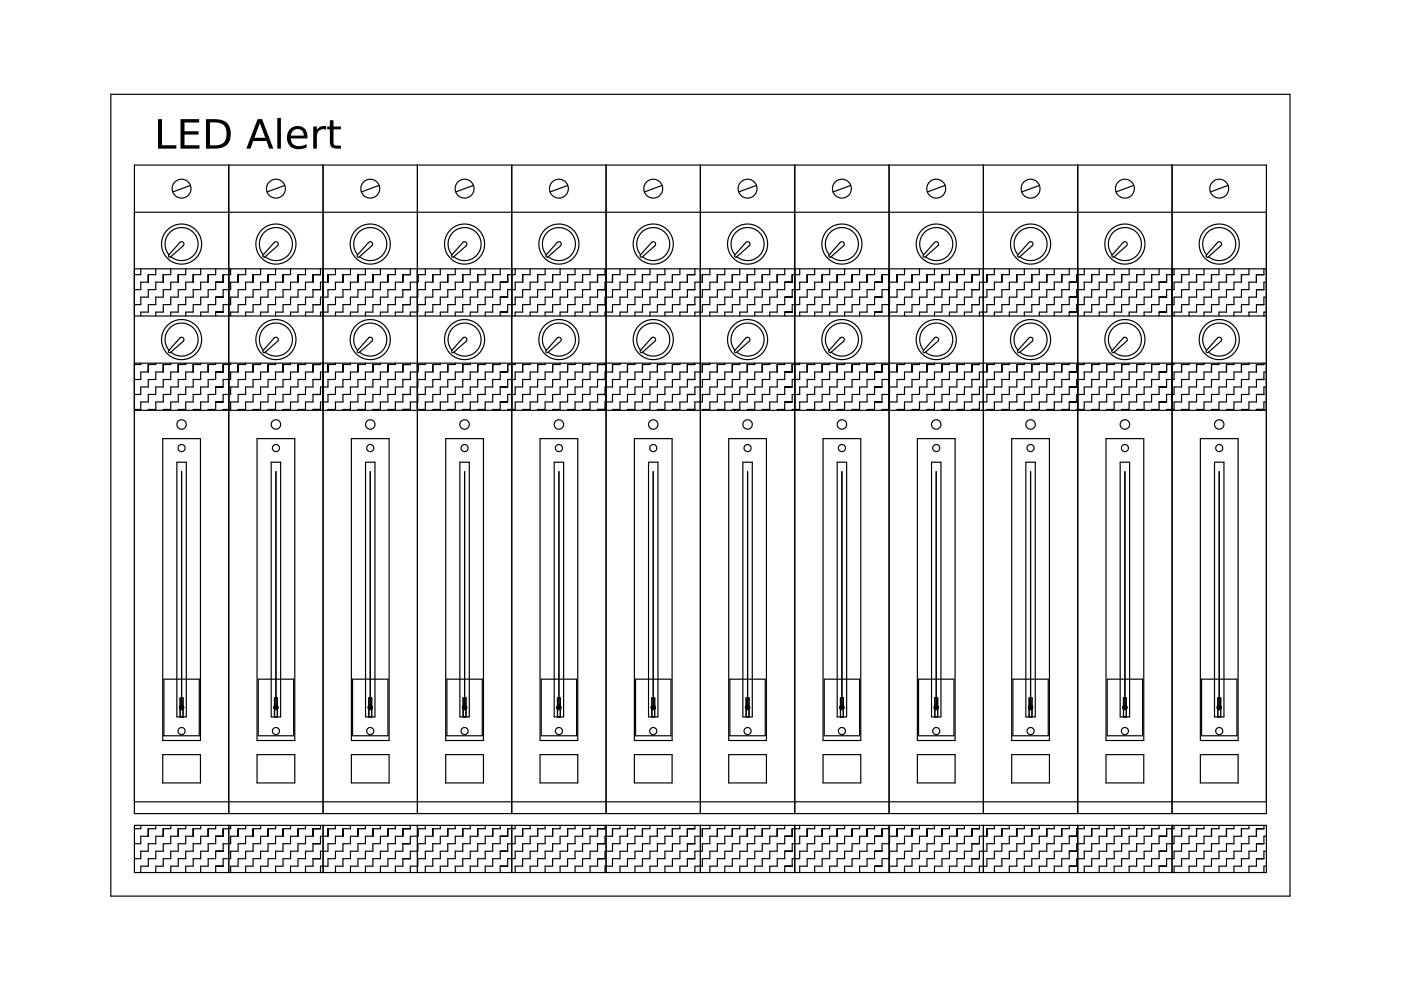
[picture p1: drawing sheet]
<svg xmlns="http://www.w3.org/2000/svg" width="297mm" height="210mm" viewBox="0 0 297 210" stroke-linecap="round" stroke-linejoin="round" font-family="sans-serif">
<g fill="none" stroke="#000" stroke-width=".25">
<path d="M23.5 20h250v170h-250zM28.5 35h240v137.5h-240zM40.4 39.3l-3.8 1.4M48.5 35v137.5M60.4 39.3l-3.8 1.4M68.5 35v137.5M80.4 39.3l-3.8 1.4M88.5 35v137.5M100.4 39.3l-3.8 1.4M108.5 35v137.5M120.4 39.3l-3.8 1.4M128.5 35v137.5"/>
<path d="M140.4 39.3l-3.8 1.4M148.5 35v137.5M160.4 39.3l-3.8 1.4M168.5 35v137.5M180.4 39.3l-3.8 1.4M188.5 35v137.5M200.4 39.3l-3.8 1.4M208.5 35v137.5M220.4 39.3l-3.8 1.4M228.5 35v137.5M240.4 39.3l-3.8 1.4M248.5 35v137.5"/>
<path d="M260.4 39.3l-3.8 1.4M28.5 57h240M28.5 45h240M29.8 57v1.2h-1.3M33 57v1.2h-1.6v1.6h-1.6v1.6h-1.3M35.8 54l-.6-1.1-.2-1.4 .3-1.3 .8-1 1.2-.7 1.3-.2 1.3 .2 1.1 .8 .7 1.1 .3 1.3-.2 1.3-.7 1.1-1.1 .8-1.3 .3-1.3-.1-1.2-.7M36.2 57v1.2h-1.6v1.6h-1.6v1.6h-1.6v1.6h-1.6v1.6h-1.3M38.1 51.4l.4-.1 .3 .1 .2 .3-.1 .3-2.7 2.4a.28 .28 0 0 1-.4 .1 .28 .28 0 0 1 0-.4zM39.4 57v1.2h-1.6v1.6h-1.6v1.6h-1.6v1.6h-1.6v1.6h-1.6v1.6h-1.6v.8M42.5 57v1.2h-1.5v1.6h-1.6v1.6h-1.6v1.6h-1.6v1.6h-1.6v1.6h-1.6v.8M45.7 57v1.2h-1.6v1.6h-1.6v1.6h-1.5v1.6h-1.6v1.6h-1.6v1.6h-1.6v.8M48.9 57v1.2h-1.6v1.6h-1.6v1.6h-1.6v1.6h-1.6v1.6h-1.5v1.6h-1.6v.8"/>
<path d="M52.1 57v1.2h-1.6v1.6h-1.6v1.6h-1.6v1.6h-1.6v1.6h-1.6v1.6h-1.6v.8M55.2 57v1.2h-1.5v1.6h-1.6v1.6h-1.6v1.6h-1.6v1.6h-1.6v1.6h-1.6v.8M55.8 54l-.6-1.2-.2-1.3 .4-1.3 .8-1.1 1.1-.7 1.4-.1 1.3 .3 1.1 .8 .7 1.1 .2 1.3-.2 1.2-.8 1.2-1 .7-1.3 .3-1.3-.1-1.2-.7a.28 .28 0 0 1-.4 .1 .28 .28 0 0 1 0-.4l2.4-2.7 .3-.1 .4 .1 .1 .4-.1 .3-2.7 2.4M58.4 57v1.2h-1.6v1.6h-1.6v1.6h-1.5v1.6h-1.6v1.6h-1.6v1.6h-1.6v.8M61.6 57v1.2h-1.6v1.6h-1.6v1.6h-1.6v1.6h-1.6v1.6h-1.5v1.6h-1.6v.8M64.8 57v1.2h-1.6v1.6h-1.6v1.6h-1.6v1.6h-1.6v1.6h-1.6v1.6h-1.6v.8M67.9 57v1.2h-1.5v1.6h-1.6v1.6h-1.6v1.6h-1.6v1.6h-1.6v1.6h-1.6v.8M71.1 57v1.2h-1.6v1.6h-1.6v1.6h-1.5v1.6h-1.6v1.6h-1.6v1.6h-1.6v.8M74.3 57v1.2h-1.6v1.6h-1.6v1.6h-1.6v1.6h-1.6v1.6h-1.5v1.6h-1.6v.8M75.8 54l-.6-1.2-.2-1.3 .4-1.3 .8-1.1 1.1-.7 1.4-.1 1.3 .3 1.1 .8 .7 1.1 .2 1.3-.2 1.2-.8 1.2-1 .7-1.3 .3-1.3-.1-1.2-.7a.28 .28 0 0 1-.4 .1 .28 .28 0 0 1 0-.4l2.4-2.7 .3-.1 .4 .1 .1 .4-.1 .3-2.7 2.4M77.5 57v1.2h-1.6v1.6h-1.6v1.6h-1.6v1.6h-1.6v1.6h-1.6v1.6h-1.6v.8M80.6 57v1.2h-1.5v1.6h-1.6v1.6h-1.6v1.6h-1.6v1.6h-1.6v1.6h-1.6v.8"/>
<path d="M83.8 57v1.2h-1.6v1.6h-1.6v1.6h-1.5v1.6h-1.6v1.6h-1.6v1.6h-1.6v.8M87 57v1.2h-1.6v1.6h-1.6v1.6h-1.6v1.6h-1.6v1.6h-1.5v1.6h-1.6v.8M90.2 57v1.2h-1.6v1.6h-1.6v1.6h-1.6v1.6h-1.6v1.6h-1.6v1.6h-1.6v.8M93.3 57v1.2h-1.5v1.6h-1.6v1.6h-1.6v1.6h-1.6v1.6h-1.6v1.6h-1.6v.8M95.8 54l-.6-1.1-.2-1.4 .3-1.3 .8-1 1.2-.7 1.3-.2 1.3 .2 1.1 .8 .7 1.1 .3 1.3-.2 1.3-.7 1.1-1.1 .8-1.3 .3-1.3-.1-1.2-.7M96.5 57v1.2h-1.6v1.6h-1.6v1.6h-1.5v1.6h-1.6v1.6h-1.6v1.6h-1.6v.8M98.1 51.4l.4-.1 .3 .1 .2 .3-.1 .3-2.7 2.4a.28 .28 0 0 1-.4 .1 .28 .28 0 0 1 0-.4zM99.7 57v1.2h-1.6v1.6h-1.6v1.6h-1.6v1.6h-1.6v1.6h-1.5v1.6h-1.6v.8M102.9 57v1.2h-1.6v1.6h-1.6v1.6h-1.6v1.6h-1.6v1.6h-1.6v1.6h-1.6v.8M106 57v1.2h-1.5v1.6h-1.6v1.6h-1.6v1.6h-1.6v1.6h-1.6v1.6h-1.6v.8M109.2 57v1.2h-1.6v1.6h-1.6v1.6h-1.5v1.6h-1.6v1.6h-1.6v1.6h-1.6v.8M112.4 57v1.2h-1.6v1.6h-1.6v1.6h-1.6v1.6h-1.6v1.6h-1.5v1.6h-1.6v.8"/>
<path d="M115.6 57v1.2h-1.6v1.6h-1.6v1.6h-1.6v1.6h-1.6v1.6h-1.6v1.6h-1.6v.8M115.8 54l-.6-1.2-.2-1.3 .4-1.3 .8-1.1 1.1-.7 1.4-.1 1.3 .3 1.1 .8 .7 1.1 .2 1.3-.2 1.2-.8 1.2-1 .7-1.3 .3-1.3-.1-1.2-.7a.28 .28 0 0 1-.4 .1 .28 .28 0 0 1 0-.4l2.4-2.7 .3-.1 .4 .1 .1 .3-.1 .4-2.7 2.4M118.7 57v1.2h-1.5v1.6h-1.6v1.6h-1.6v1.6h-1.6v1.6h-1.6v1.6h-1.6v.8M121.9 57v1.2h-1.6v1.6h-1.6v1.6h-1.5v1.6h-1.6v1.6h-1.6v1.6h-1.6v.8M125.1 57v1.2h-1.6v1.6h-1.6v1.6h-1.6v1.6h-1.6v1.6h-1.5v1.6h-1.6v.8M128.3 57v1.2h-1.6v1.6h-1.6v1.6h-1.6v1.6h-1.6v1.6h-1.6v1.6h-1.6v.8M131.4 57v1.2h-1.5v1.6h-1.6v1.6h-1.6v1.6h-1.6v1.6h-1.6v1.6h-1.6v.8M134.6 57v1.2h-1.6v1.6h-1.6v1.6h-1.5v1.6h-1.6v1.6h-1.6v1.6h-1.6v.8M135.8 54l-.6-1.2-.2-1.3 .4-1.3 .8-1.1 1.1-.7 1.4-.1 1.3 .3 1.1 .8 .7 1.1 .2 1.3-.2 1.2-.8 1.2-1 .7-1.3 .3-1.3-.1-1.2-.7a.28 .28 0 0 1-.4 .1 .28 .28 0 0 1 0-.4l2.4-2.7 .3-.1 .4 .1 .1 .3-.1 .4-2.7 2.4M137.8 57v1.2h-1.6v1.6h-1.6v1.6h-1.6v1.6h-1.6v1.6h-1.5v1.6h-1.6v.8M141 57v1.2h-1.6v1.6h-1.6v1.6h-1.6v1.6h-1.6v1.6h-1.6v1.6h-1.6v.8M144.1 57v1.2h-1.5v1.6h-1.6v1.6h-1.6v1.6h-1.6v1.6h-1.6v1.6h-1.6v.8"/>
<path d="M147.3 57v1.2h-1.6v1.6h-1.6v1.6h-1.5v1.6h-1.6v1.6h-1.6v1.6h-1.6v.8M150.5 57v1.2h-1.6v1.6h-1.6v1.6h-1.6v1.6h-1.6v1.6h-1.5v1.6h-1.6v.8M153.7 57v1.2h-1.6v1.6h-1.6v1.6h-1.6v1.6h-1.6v1.6h-1.6v1.6h-1.6v.8M155.8 54l-.6-1.1-.2-1.4 .3-1.2 .8-1.1 1.2-.7 1.3-.2 1.3 .2 1.1 .8 .7 1.1 .3 1.3-.2 1.3-.7 1.1-1.1 .8-1.3 .3-1.3-.1-1.2-.7M156.8 57v1.2h-1.5v1.6h-1.6v1.6h-1.6v1.6h-1.6v1.6h-1.6v1.6h-1.6v.8M158.1 51.4l.4-.1 .3 .1 .2 .3-.1 .3-2.7 2.4a.28 .28 0 0 1-.4 .1 .28 .28 0 0 1 0-.4zM160 57v1.2h-1.6v1.6h-1.6v1.6h-1.5v1.6h-1.6v1.6h-1.6v1.6h-1.6v.8M163.2 57v1.2h-1.6v1.6h-1.6v1.6h-1.6v1.6h-1.6v1.6h-1.5v1.6h-1.6v.8M166.4 57v1.2h-1.6v1.6h-1.6v1.6h-1.6v1.6h-1.6v1.6h-1.6v1.6h-1.6v.8M169.5 57v1.2h-1.5v1.6h-1.6v1.6h-1.6v1.6h-1.6v1.6h-1.6v1.6h-1.6v.8M172.7 57v1.2h-1.6v1.6h-1.6v1.6h-1.5v1.6h-1.6v1.6h-1.6v1.6h-1.6v.8M175.8 54l-.6-1.2-.2-1.3 .4-1.3 .8-1.1 1.1-.7 1.4-.1 1.3 .3 1.1 .8 .7 1.1 .2 1.3-.3 1.3-.7 1.1-1 .7-1.3 .3-1.3-.1-1.2-.7a.28 .28 0 0 1-.4 .1 .28 .28 0 0 1 0-.4l2.4-2.7 .3-.1 .4 .1 .1 .4-.1 .3-2.7 2.4"/>
<path d="M175.9 57v1.2h-1.6v1.6h-1.6v1.6h-1.6v1.6h-1.6v1.6h-1.5v1.6h-1.6v.8M179.1 57v1.2h-1.6v1.6h-1.6v1.6h-1.6v1.6h-1.6v1.6h-1.6v1.6h-1.6v.8M182.2 57v1.2h-1.5v1.6h-1.6v1.6h-1.6v1.6h-1.6v1.6h-1.6v1.6h-1.6v.8M185.4 57v1.2h-1.6v1.6h-1.6v1.6h-1.5v1.6h-1.6v1.6h-1.6v1.6h-1.6v.8M188.6 57v1.2h-1.6v1.6h-1.6v1.6h-1.6v1.6h-1.6v1.6h-1.5v1.6h-1.6v.8M191.8 57v1.2h-1.6v1.6h-1.6v1.6h-1.6v1.6h-1.6v1.6h-1.6v1.6h-1.6v.8M194.9 57v1.2h-1.5v1.6h-1.6v1.6h-1.6v1.6h-1.6v1.6h-1.6v1.6h-1.6v.8M195.8 54l-.6-1.2-.2-1.3 .4-1.3 .8-1.1 1.1-.7 1.4-.1 1.3 .3 1.1 .8 .7 1.1 .2 1.3-.3 1.3-.7 1.1-1 .7-1.3 .3-1.3-.1-1.2-.7a.28 .28 0 0 1-.4 .1 .28 .28 0 0 1 0-.4l2.4-2.7 .3-.1 .4 .1 .1 .4-.1 .3-2.7 2.4M198.1 57v1.2h-1.6v1.6h-1.6v1.6h-1.5v1.6h-1.6v1.6h-1.6v1.6h-1.6v.8M201.3 57v1.2h-1.6v1.6h-1.6v1.6h-1.6v1.6h-1.6v1.6h-1.5v1.6h-1.6v.8M204.5 57v1.2h-1.6v1.6h-1.6v1.6h-1.6v1.6h-1.6v1.6h-1.6v1.6h-1.6v.8M207.6 57v1.2h-1.5v1.6h-1.6v1.6h-1.6v1.6h-1.6v1.6h-1.6v1.6h-1.6v.8"/>
<path d="M210.8 57v1.2h-1.6v1.6h-1.6v1.6h-1.5v1.6h-1.6v1.6h-1.6v1.6h-1.6v.8M214 57v1.2h-1.6v1.6h-1.6v1.6h-1.6v1.6h-1.6v1.6h-1.5v1.6h-1.6v.8M215.8 54l-.6-1.1-.2-1.4 .3-1.2 .8-1.1 1.2-.7 1.3-.2 1.3 .2 1.1 .8 .7 1.1 .3 1.3-.2 1.3-.7 1.1-1.1 .8-1.3 .3-1.3-.1-1.2-.7M217.2 57v1.2h-1.6v1.6h-1.6v1.6h-1.6v1.6h-1.6v1.6h-1.6v1.6h-1.6v.8M218.1 51.4l.4-.1 .3 .1 .2 .3-.1 .3-2.7 2.4a.28 .28 0 0 1-.4 .1 .28 .28 0 0 1 0-.4zM220.3 57v1.2h-1.5v1.6h-1.6v1.6h-1.6v1.6h-1.6v1.6h-1.6v1.6h-1.6v.8M223.5 57v1.2h-1.6v1.6h-1.6v1.6h-1.5v1.6h-1.6v1.6h-1.6v1.6h-1.6v.8M226.7 57v1.2h-1.6v1.6h-1.6v1.6h-1.6v1.6h-1.6v1.6h-1.5v1.6h-1.6v.8M229.9 57v1.2h-1.6v1.6h-1.6v1.6h-1.6v1.6h-1.6v1.6h-1.6v1.6h-1.6v.8M233 57v1.2h-1.5v1.6h-1.6v1.6h-1.6v1.6h-1.6v1.6h-1.6v1.6h-1.6v.8M235.8 54l-.6-1.2-.2-1.3 .4-1.3 .8-1.1 1.1-.7 1.4-.1 1.3 .3 1.1 .8 .7 1.1 .2 1.3-.3 1.3-.7 1.1-1 .7-1.3 .3-1.3-.1-1.2-.7a.28 .28 0 0 1-.4 .1 .28 .28 0 0 1 0-.4l2.4-2.7 .3-.1 .4 .1 .1 .4-.1 .3-2.7 2.4M236.2 57v1.2h-1.6v1.6h-1.6v1.6h-1.5v1.6h-1.6v1.6h-1.6v1.6h-1.6v.8"/>
<path d="M239.4 57v1.2h-1.6v1.6h-1.6v1.6h-1.6v1.6h-1.6v1.6h-1.5v1.6h-1.6v.8M242.6 57v1.2h-1.6v1.6h-1.6v1.6h-1.6v1.6h-1.6v1.6h-1.6v1.6h-1.6v.8M245.7 57v1.2h-1.5v1.6h-1.6v1.6h-1.6v1.6h-1.6v1.6h-1.6v1.6h-1.6v.8M248.9 57v1.2h-1.6v1.6h-1.6v1.6h-1.5v1.6h-1.6v1.6h-1.6v1.6h-1.6v.8M252.1 57v1.2h-1.6v1.6h-1.6v1.6h-1.6v1.6h-1.6v1.6h-1.5v1.6h-1.6v.8M255.3 57v1.2h-1.6v1.6h-1.6v1.6h-1.6v1.6h-1.6v1.6h-1.6v1.6h-1.6v.8M255.8 54l-.6-1.2-.2-1.3 .4-1.3 .8-1.1 1.1-.7 1.4-.1 1.3 .3 1.1 .8 .7 1.1 .2 1.3-.3 1.3-.7 1.1-1 .7-1.3 .3-1.3-.1-1.2-.7a.28 .28 0 0 1-.4 .1 .28 .28 0 0 1 0-.4l2.4-2.7 .3-.1 .4 .1 .1 .4-.1 .3-2.7 2.4M258.4 57v1.2h-1.5v1.6h-1.6v1.6h-1.6v1.6h-1.6v1.6h-1.6v1.6h-1.6v.8M261.6 57v1.2h-1.6v1.6h-1.6v1.6h-1.5v1.6h-1.6v1.6h-1.6v1.6h-1.6v.8M264.8 57v1.2h-1.6v1.6h-1.6v1.6h-1.6v1.6h-1.6v1.6h-1.5v1.6h-1.6v.8M268 57v1.2h-1.6v1.6h-1.6v1.6h-1.6v1.6h-1.6v1.6h-1.6v1.6h-1.6v.8M268.5 59.8h-.5v1.6h-1.6v1.6h-1.6v1.6h-1.6v1.6h-1.6v.8"/>
<path d="M28.5 67h240M28.5 77h240M29.8 77v.3h-1.3M33 77v.3h-1.6v1.6h-1.6v1.6h-1.3M35.8 74.3l-.6-1.2-.2-1.3 .3-1.3 .8-1.1 1.2-.7 1.2-.2 1.4 .3 1.1 .7 .7 1.1 .3 1.4-.2 1.2-.7 1.2-1.1 .8-1.3 .3-1.3-.2-1.2-.6M36.2 77v.3h-1.6v1.6h-1.6v1.6h-1.6v1.5h-1.6v1.6h-1.3M38.1 71.7l.4-.2 .3 .1 .2 .4-.1 .3-2.7 2.4a.28 .28 0 0 1-.4 0 .28 .28 0 0 1 0-.4zM39.4 77v.3h-1.6v1.6h-1.6v1.6h-1.6v1.5h-1.6v1.6h-1.6v1.6h-1.6v1.6h-1.3M42.5 77v.3h-1.5v1.6h-1.6v1.6h-1.6v1.5h-1.6v1.6h-1.6v1.6h-1.6v1.6h-1.6v.2M45.7 77v.3h-1.6v1.6h-1.6v1.6h-1.5v1.5h-1.6v1.6h-1.6v1.6h-1.6v1.6h-1.6v.2M48.9 77v.3h-1.6v1.6h-1.6v1.6h-1.6v1.5h-1.6v1.6h-1.5v1.6h-1.6v1.6h-1.6v.2M52.1 77v.3h-1.6v1.6h-1.6v1.6h-1.6v1.5h-1.6v1.6h-1.6v1.6h-1.6v1.6h-1.5v.2"/>
<path d="M55.2 77v.3h-1.5v1.6h-1.6v1.6h-1.6v1.5h-1.6v1.6h-1.6v1.6h-1.6v1.6h-1.6v.2M55.8 74.3l-.6-1.2-.2-1.3 .4-1.3 .8-1.1 1.1-.7 1.4-.2 1.3 .3 1.1 .8 .7 1.1 .2 1.3-.2 1.3-.8 1.1-1 .8-1.3 .3-1.3-.2-1.2-.6a.28 .28 0 0 1-.4 0 .28 .28 0 0 1 0-.4l2.4-2.7 .3-.1 .4 .2 .1 .3-.1 .3-2.7 2.4M58.4 77v.3h-1.6v1.6h-1.6v1.6h-1.5v1.5h-1.6v1.6h-1.6v1.6h-1.6v1.6h-1.6v.2M61.6 77v.3h-1.6v1.6h-1.6v1.6h-1.6v1.5h-1.6v1.6h-1.5v1.6h-1.6v1.6h-1.6v.2M64.8 77v.3h-1.6v1.6h-1.6v1.6h-1.6v1.5h-1.6v1.6h-1.6v1.6h-1.6v1.6h-1.5v.2M67.9 77v.3h-1.5v1.6h-1.6v1.6h-1.6v1.5h-1.6v1.6h-1.6v1.6h-1.6v1.6h-1.6v.2M71.1 77v.3h-1.6v1.6h-1.6v1.6h-1.5v1.5h-1.6v1.6h-1.6v1.6h-1.6v1.6h-1.6v.2M74.3 77v.3h-1.6v1.6h-1.6v1.6h-1.6v1.5h-1.6v1.6h-1.5v1.6h-1.6v1.6h-1.6v.2M75.8 74.3l-.6-1.2-.2-1.3 .4-1.3 .8-1.1 1.1-.7 1.4-.2 1.3 .3 1.1 .8 .7 1.1 .2 1.3-.2 1.3-.8 1.1-1 .8-1.3 .3-1.3-.2-1.2-.6a.28 .28 0 0 1-.4 0 .28 .28 0 0 1 0-.4l2.4-2.7 .3-.1 .4 .2 .1 .3-.1 .3-2.7 2.4M77.5 77v.3h-1.6v1.6h-1.6v1.6h-1.6v1.5h-1.6v1.6h-1.6v1.6h-1.6v1.6h-1.5v.2M80.6 77v.3h-1.5v1.6h-1.6v1.6h-1.6v1.5h-1.6v1.6h-1.6v1.6h-1.6v1.6h-1.6v.2M83.8 77v.3h-1.6v1.6h-1.6v1.6h-1.5v1.5h-1.6v1.6h-1.6v1.6h-1.6v1.6h-1.6v.2"/>
<path d="M87 77v.3h-1.6v1.6h-1.6v1.6h-1.6v1.5h-1.6v1.6h-1.5v1.6h-1.6v1.6h-1.6v.2M90.2 77v.3h-1.6v1.6h-1.6v1.6h-1.6v1.5h-1.6v1.6h-1.6v1.6h-1.6v1.6h-1.5v.2M93.3 77v.3h-1.5v1.6h-1.6v1.6h-1.6v1.5h-1.6v1.6h-1.6v1.6h-1.6v1.6h-1.6v.2M95.8 74.3l-.6-1.2-.2-1.3 .3-1.3 .8-1.1 1.2-.7 1.2-.2 1.4 .3 1.1 .7 .7 1.1 .3 1.3-.2 1.3-.7 1.2-1.1 .8-1.3 .3-1.3-.2-1.2-.6M96.5 77v.3h-1.6v1.6h-1.6v1.6h-1.5v1.5h-1.6v1.6h-1.6v1.6h-1.6v1.6h-1.6v.2M98.1 71.7l.4-.2 .3 .1 .2 .4-.1 .3-2.7 2.4a.28 .28 0 0 1-.4 0 .28 .28 0 0 1 0-.4zM99.7 77v.3h-1.6v1.6h-1.6v1.6h-1.6v1.5h-1.6v1.6h-1.5v1.6h-1.6v1.6h-1.6v.2M102.9 77v.3h-1.6v1.6h-1.6v1.6h-1.6v1.5h-1.6v1.6h-1.6v1.6h-1.6v1.6h-1.5v.2M106 77v.3h-1.5v1.6h-1.6v1.6h-1.6v1.5h-1.6v1.6h-1.6v1.6h-1.6v1.6h-1.6v.2M109.2 77v.3h-1.6v1.6h-1.6v1.6h-1.5v1.5h-1.6v1.6h-1.6v1.6h-1.6v1.6h-1.6v.2M112.4 77v.3h-1.6v1.6h-1.6v1.6h-1.6v1.5h-1.6v1.6h-1.5v1.6h-1.6v1.6h-1.6v.2M115.6 77v.3h-1.6v1.6h-1.6v1.6h-1.6v1.5h-1.6v1.6h-1.6v1.6h-1.6v1.6h-1.5v.2"/>
<path d="M115.8 74.3l-.6-1.2-.2-1.3 .4-1.3 .8-1.1 1.1-.7 1.4-.2 1.3 .3 1.1 .8 .7 1.1 .2 1.3-.2 1.3-.8 1.1-1 .8-1.3 .3-1.3-.2-1.2-.6a.28 .28 0 0 1-.4 0 .28 .28 0 0 1 0-.4l2.4-2.7 .3-.1 .4 .2 .1 .3-.1 .3-2.7 2.4M118.7 77v.3h-1.5v1.6h-1.6v1.6h-1.6v1.5h-1.6v1.6h-1.6v1.6h-1.6v1.6h-1.6v.2M121.9 77v.3h-1.6v1.6h-1.6v1.6h-1.5v1.5h-1.6v1.6h-1.6v1.6h-1.6v1.6h-1.6v.2M125.1 77v.3h-1.6v1.6h-1.6v1.6h-1.6v1.5h-1.6v1.6h-1.5v1.6h-1.6v1.6h-1.6v.2M128.3 77v.3h-1.6v1.6h-1.6v1.6h-1.6v1.5h-1.6v1.6h-1.6v1.6h-1.6v1.6h-1.5v.2M131.4 77v.3h-1.5v1.6h-1.6v1.6h-1.6v1.5h-1.6v1.6h-1.6v1.6h-1.6v1.6h-1.6v.2M134.6 77v.3h-1.6v1.6h-1.6v1.6h-1.5v1.5h-1.6v1.6h-1.6v1.6h-1.6v1.6h-1.6v.2M135.8 74.3l-.6-1.2-.2-1.3 .4-1.3 .8-1.1 1.1-.7 1.4-.2 1.3 .3 1.1 .8 .7 1.1 .2 1.3-.2 1.3-.8 1.1-1 .8-1.3 .3-1.3-.2-1.2-.6a.28 .28 0 0 1-.4 0 .28 .28 0 0 1 0-.4l2.4-2.7 .3-.1 .4 .2 .1 .3-.1 .3-2.7 2.4M137.8 77v.3h-1.6v1.6h-1.6v1.6h-1.6v1.5h-1.6v1.6h-1.5v1.6h-1.6v1.6h-1.6v.2M141 77v.3h-1.6v1.6h-1.6v1.6h-1.6v1.5h-1.6v1.6h-1.6v1.6h-1.6v1.6h-1.5v.2M144.1 77v.3h-1.5v1.6h-1.6v1.6h-1.6v1.5h-1.6v1.6h-1.6v1.6h-1.6v1.6h-1.6v.2M147.3 77v.3h-1.6v1.6h-1.6v1.6h-1.5v1.5h-1.6v1.6h-1.6v1.6h-1.6v1.6h-1.6v.2"/>
<path d="M150.5 77v.3h-1.6v1.6h-1.6v1.6h-1.6v1.5h-1.6v1.6h-1.5v1.6h-1.6v1.6h-1.6v.2M153.7 77v.3h-1.6v1.6h-1.6v1.6h-1.6v1.5h-1.6v1.6h-1.6v1.6h-1.6v1.6h-1.5v.2M155.8 74.3l-.6-1.2-.2-1.3 .3-1.3 .8-1.1 1.2-.7 1.2-.2 1.4 .3 1.1 .7 .7 1.1 .3 1.3-.2 1.3-.7 1.2-1.1 .8-1.3 .3-1.3-.2-1.2-.6M156.8 77v.3h-1.5v1.6h-1.6v1.6h-1.6v1.5h-1.6v1.6h-1.6v1.6h-1.6v1.6h-1.6v.2M158.1 71.7l.4-.2 .3 .1 .2 .3-.1 .4-2.7 2.4a.28 .28 0 0 1-.4 0 .28 .28 0 0 1 0-.4zM160 77v.3h-1.6v1.6h-1.6v1.6h-1.5v1.5h-1.6v1.6h-1.6v1.6h-1.6v1.6h-1.6v.2M163.2 77v.3h-1.6v1.6h-1.6v1.6h-1.6v1.5h-1.6v1.6h-1.5v1.6h-1.6v1.6h-1.6v.2M166.4 77v.3h-1.6v1.6h-1.6v1.6h-1.6v1.5h-1.6v1.6h-1.6v1.6h-1.6v1.6h-1.5v.2M169.5 77v.3h-1.5v1.6h-1.6v1.6h-1.6v1.5h-1.6v1.6h-1.6v1.6h-1.6v1.6h-1.6v.2M172.7 77v.3h-1.6v1.6h-1.6v1.6h-1.5v1.5h-1.6v1.6h-1.6v1.6h-1.6v1.6h-1.6v.2M175.8 74.3l-.6-1.2-.2-1.3 .4-1.3 .8-1.1 1.1-.7 1.4-.2 1.3 .3 1.1 .8 .7 1.1 .2 1.3-.3 1.3-.7 1.1-1 .8-1.3 .3-1.3-.2-1.2-.6a.28 .28 0 0 1-.4 0 .28 .28 0 0 1 0-.4l2.4-2.7 .3-.1 .4 .2 .1 .3-.1 .3-2.7 2.4M175.9 77v.3h-1.6v1.6h-1.6v1.6h-1.6v1.5h-1.6v1.6h-1.5v1.6h-1.6v1.6h-1.6v.2"/>
<path d="M179.1 77v.3h-1.6v1.6h-1.6v1.6h-1.6v1.5h-1.6v1.6h-1.6v1.6h-1.6v1.6h-1.5v.2M182.2 77v.3h-1.5v1.6h-1.6v1.6h-1.6v1.5h-1.6v1.6h-1.6v1.6h-1.6v1.6h-1.6v.2M185.4 77v.3h-1.6v1.6h-1.6v1.6h-1.5v1.5h-1.6v1.6h-1.6v1.6h-1.6v1.6h-1.6v.2M188.6 77v.3h-1.6v1.6h-1.6v1.6h-1.6v1.5h-1.6v1.6h-1.5v1.6h-1.6v1.6h-1.6v.2M191.8 77v.3h-1.6v1.6h-1.6v1.6h-1.6v1.5h-1.6v1.6h-1.6v1.6h-1.6v1.6h-1.5v.2M194.9 77v.3h-1.5v1.6h-1.6v1.6h-1.6v1.5h-1.6v1.6h-1.6v1.6h-1.6v1.6h-1.6v.2M195.8 74.3l-.6-1.2-.2-1.3 .4-1.3 .8-1.1 1.1-.7 1.4-.2 1.3 .3 1.1 .8 .7 1.1 .2 1.3-.3 1.3-.7 1.1-1 .8-1.3 .3-1.3-.2-1.2-.6a.28 .28 0 0 1-.4 0 .28 .28 0 0 1 0-.4l2.4-2.7 .3-.1 .4 .2 .1 .3-.1 .3-2.7 2.4M198.1 77v.3h-1.6v1.6h-1.6v1.6h-1.5v1.5h-1.6v1.6h-1.6v1.6h-1.6v1.6h-1.6v.2M201.3 77v.3h-1.6v1.6h-1.6v1.6h-1.6v1.5h-1.6v1.6h-1.5v1.6h-1.6v1.6h-1.6v.2M204.5 77v.3h-1.6v1.6h-1.6v1.6h-1.6v1.5h-1.6v1.6h-1.6v1.6h-1.6v1.6h-1.5v.2M207.6 77v.3h-1.5v1.6h-1.6v1.6h-1.6v1.5h-1.6v1.6h-1.6v1.6h-1.6v1.6h-1.6v.2M210.8 77v.3h-1.6v1.6h-1.6v1.6h-1.5v1.5h-1.6v1.6h-1.6v1.6h-1.6v1.6h-1.6v.2"/>
<path d="M214 77v.3h-1.6v1.6h-1.6v1.6h-1.6v1.5h-1.6v1.6h-1.5v1.6h-1.6v1.6h-1.6v.2M215.8 74.3l-.6-1.2-.2-1.3 .3-1.3 .8-1.1 1.2-.7 1.2-.2 1.4 .3 1.1 .7 .7 1.1 .3 1.3-.2 1.3-.7 1.2-1.1 .8-1.3 .3-1.3-.2-1.2-.6M217.2 77v.3h-1.6v1.6h-1.6v1.6h-1.6v1.5h-1.6v1.6h-1.6v1.6h-1.6v1.6h-1.5v.2M218.1 71.7l.4-.2 .3 .1 .2 .3-.1 .4-2.7 2.4a.28 .28 0 0 1-.4 0 .28 .28 0 0 1 0-.4zM220.3 77v.3h-1.5v1.6h-1.6v1.6h-1.6v1.5h-1.6v1.6h-1.6v1.6h-1.6v1.6h-1.6v.2M223.5 77v.3h-1.6v1.6h-1.6v1.6h-1.5v1.5h-1.6v1.6h-1.6v1.6h-1.6v1.6h-1.6v.2M226.7 77v.3h-1.6v1.6h-1.6v1.6h-1.6v1.5h-1.6v1.6h-1.5v1.6h-1.6v1.6h-1.6v.2M229.9 77v.3h-1.6v1.6h-1.6v1.6h-1.6v1.5h-1.6v1.6h-1.6v1.6h-1.6v1.6h-1.5v.2M233 77v.3h-1.5v1.6h-1.6v1.6h-1.6v1.5h-1.6v1.6h-1.6v1.6h-1.6v1.6h-1.6v.2M235.8 74.3l-.6-1.2-.2-1.3 .4-1.3 .8-1.1 1.1-.7 1.4-.2 1.3 .3 1.1 .8 .7 1.1 .2 1.3-.3 1.3-.7 1.1-1 .8-1.3 .3-1.3-.2-1.2-.6a.28 .28 0 0 1-.4 0 .28 .28 0 0 1 0-.4l2.4-2.7 .3-.1 .4 .2 .1 .3-.1 .3-2.7 2.4M236.2 77v.3h-1.6v1.6h-1.6v1.6h-1.5v1.5h-1.6v1.6h-1.6v1.6h-1.6v1.6h-1.6v.2M239.4 77v.3h-1.6v1.6h-1.6v1.6h-1.6v1.5h-1.6v1.6h-1.5v1.6h-1.6v1.6h-1.6v.2"/>
<path d="M242.6 77v.3h-1.6v1.6h-1.6v1.6h-1.6v1.5h-1.6v1.6h-1.6v1.6h-1.6v1.6h-1.5v.2M245.7 77v.3h-1.5v1.6h-1.6v1.6h-1.6v1.5h-1.6v1.6h-1.6v1.6h-1.6v1.6h-1.6v.2M248.9 77v.3h-1.6v1.6h-1.6v1.6h-1.5v1.5h-1.6v1.6h-1.6v1.6h-1.6v1.6h-1.6v.2M252.1 77v.3h-1.6v1.6h-1.6v1.6h-1.6v1.5h-1.6v1.6h-1.5v1.6h-1.6v1.6h-1.6v.2M255.3 77v.3h-1.6v1.6h-1.6v1.6h-1.6v1.5h-1.6v1.6h-1.6v1.6h-1.6v1.6h-1.5v.2M255.8 74.3l-.6-1.2-.2-1.3 .4-1.3 .8-1.1 1.1-.7 1.4-.2 1.3 .3 1.1 .8 .7 1.1 .2 1.3-.3 1.3-.7 1.1-1 .8-1.3 .3-1.3-.2-1.2-.6a.28 .28 0 0 1-.4 0 .28 .28 0 0 1 0-.4l2.4-2.7 .3-.1 .4 .2 .1 .3-.1 .3-2.7 2.4M258.4 77v.3h-1.5v1.6h-1.6v1.6h-1.6v1.5h-1.6v1.6h-1.6v1.6h-1.6v1.6h-1.6v.2M261.6 77v.3h-1.6v1.6h-1.6v1.6h-1.5v1.5h-1.6v1.6h-1.6v1.6h-1.6v1.6h-1.6v.2M264.8 77v.3h-1.6v1.6h-1.6v1.6h-1.6v1.5h-1.6v1.6h-1.5v1.6h-1.6v1.6h-1.6v.2M268 77v.3h-1.6v1.6h-1.6v1.6h-1.6v1.5h-1.6v1.6h-1.6v1.6h-1.6v1.6h-1.5v.2M268.5 63h-.5v1.6h-1.6v1.6h-1.6v.8M268.5 66.2h-.5v.8"/>
<path d="M268.5 78.9h-.5v1.6h-1.6v1.5h-1.6v1.6h-1.6v1.6h-1.6v1.6h-1.6v.2M28.5 87h240M34.5 93h8v64h-8zM37.5 98h2v54h-2zM38.5 100v50M54.5 93h8v64h-8zM57.5 98h2v54h-2zM58.5 100v50M74.5 93h8v64h-8zM77.5 98h2v54h-2zM78.5 100v50M94.5 93h8v64h-8z"/>
<path d="M97.5 98h2v54h-2zM98.5 100v50M114.5 93h8v64h-8zM117.5 98h2v54h-2zM118.5 100v50M134.5 93h8v64h-8zM137.5 98h2v54h-2zM138.5 100v50M154.5 93h8v64h-8zM157.5 98h2v54h-2zM158.5 100v50M174.5 93h8v64h-8z"/>
<path d="M177.5 98h2v54h-2zM178.5 100v50M194.5 93h8v64h-8zM197.5 98h2v54h-2zM198.5 100v50M214.5 93h8v64h-8zM217.5 98h2v54h-2zM218.5 100v50M234.5 93h8v64h-8zM237.5 98h2v54h-2zM238.5 100v50M254.5 93h8v64h-8z"/>
<path d="M257.5 98h2v54h-2zM258.5 100v50M268.5 82h-.5v1.6h-1.6v1.6h-1.6v1.6h-1.6v.2M268.5 85.2h-.5v1.6h-1.6v.2M34.5 160h8v6h-8zM34.7 144h7.5v12h-7.5zM38.2 152v-4h.6v4M54.5 160h8v6h-8zM54.7 144h7.5v12h-7.5zM58.2 152v-4h.6v4M74.5 160h8v6h-8zM74.7 144h7.5v12h-7.5z"/>
<path d="M78.2 152v-4h.6v4M94.5 160h8v6h-8zM94.7 144h7.5v12h-7.5zM98.2 152v-4h.6v4M114.5 160h8v6h-8zM114.7 144h7.5v12h-7.5zM118.2 152v-4h.6v4M134.5 160h8v6h-8zM134.7 144h7.5v12h-7.5zM138.2 152v-4h.6v4M154.5 160h8v6h-8zM154.7 144h7.5v12h-7.5z"/>
<path d="M158.2 152v-4h.6v4M174.5 160h8v6h-8zM174.7 144h7.5v12h-7.5zM178.2 152v-4h.6v4M194.5 160h8v6h-8zM194.7 144h7.5v12h-7.5zM198.2 152v-4h.6v4M214.5 160h8v6h-8zM214.7 144h7.5v12h-7.5zM218.2 152v-4h.6v4M234.5 160h8v6h-8zM234.7 144h7.5v12h-7.5z"/>
<path d="M238.2 152v-4h.6v4M254.5 160h8v6h-8zM254.7 144h7.5v12h-7.5zM258.2 152v-4h.6v4M28.5 175h240v10h-240zM28.5 170h240M29.8 175v.7h-1.3M33 175v.7h-1.6v1.6h-1.6v1.6h-1.3M36.2 175v.7h-1.6v1.6h-1.6v1.6h-1.6v1.6h-1.6v1.6h-1.3M39.4 175v.7h-1.6v1.6h-1.6v1.6h-1.6v1.6h-1.6v1.6h-1.6v1.5h-1.6v1.4M42.5 175v.7h-1.5v1.6h-1.6v1.6h-1.6v1.6h-1.6v1.6h-1.6v1.5h-1.6v1.4M45.7 175v.7h-1.6v1.6h-1.6v1.6h-1.5v1.6h-1.6v1.6h-1.6v1.5h-1.6v1.4"/>
<path d="M48.5 175v10M48.9 175v.7h-1.6v1.6h-1.6v1.6h-1.6v1.6h-1.6v1.6h-1.5v1.5h-1.6v1.4M52.1 175v.7h-1.6v1.6h-1.6v1.6h-1.6v1.6h-1.6v1.6h-1.6v1.5h-1.6v1.4M55.2 175v.7h-1.5v1.6h-1.6v1.6h-1.6v1.6h-1.6v1.6h-1.6v1.5h-1.6v1.4M58.4 175v.7h-1.6v1.6h-1.6v1.6h-1.5v1.6h-1.6v1.6h-1.6v1.5h-1.6v1.4M61.6 175v.7h-1.6v1.6h-1.6v1.6h-1.6v1.6h-1.6v1.6h-1.5v1.5h-1.6v1.4M64.8 175v.7h-1.6v1.6h-1.6v1.6h-1.6v1.6h-1.6v1.6h-1.6v1.5h-1.6v1.4M67.9 175v.7h-1.5v1.6h-1.6v1.6h-1.6v1.6h-1.6v1.6h-1.6v1.5h-1.6v1.4M68.5 175v10M71.1 175v.7h-1.6v1.6h-1.6v1.6h-1.5v1.6h-1.6v1.6h-1.6v1.5h-1.6v1.4M74.3 175v.7h-1.6v1.6h-1.6v1.6h-1.6v1.6h-1.6v1.6h-1.5v1.5h-1.6v1.4M77.5 175v.7h-1.6v1.6h-1.6v1.6h-1.6v1.6h-1.6v1.6h-1.6v1.5h-1.6v1.4"/>
<path d="M80.6 175v.7h-1.5v1.6h-1.6v1.6h-1.6v1.6h-1.6v1.6h-1.6v1.5h-1.6v1.4M83.8 175v.7h-1.6v1.6h-1.6v1.6h-1.5v1.6h-1.6v1.6h-1.6v1.5h-1.6v1.4M87 175v.7h-1.6v1.6h-1.6v1.6h-1.6v1.6h-1.6v1.6h-1.5v1.5h-1.6v1.4M88.5 175v10M90.2 175v.7h-1.6v1.6h-1.6v1.6h-1.6v1.6h-1.6v1.6h-1.6v1.5h-1.6v1.4M93.3 175v.7h-1.5v1.6h-1.6v1.6h-1.6v1.6h-1.6v1.6h-1.6v1.5h-1.6v1.4M96.5 175v.7h-1.6v1.6h-1.6v1.6h-1.5v1.6h-1.6v1.6h-1.6v1.5h-1.6v1.4M99.7 175v.7h-1.6v1.6h-1.6v1.6h-1.6v1.6h-1.6v1.6h-1.5v1.5h-1.6v1.4M102.9 175v.7h-1.6v1.6h-1.6v1.6h-1.6v1.6h-1.6v1.6h-1.6v1.5h-1.6v1.4M106 175v.7h-1.5v1.6h-1.6v1.6h-1.6v1.6h-1.6v1.6h-1.6v1.5h-1.6v1.4M108.5 175v10M109.2 175v.7h-1.6v1.6h-1.6v1.6h-1.5v1.6h-1.6v1.6h-1.6v1.5h-1.6v1.4"/>
<path d="M112.4 175v.7h-1.6v1.6h-1.6v1.6h-1.6v1.6h-1.6v1.6h-1.5v1.5h-1.6v1.4M115.6 175v.7h-1.6v1.6h-1.6v1.6h-1.6v1.6h-1.6v1.6h-1.6v1.5h-1.6v1.4M118.7 175v.7h-1.5v1.6h-1.6v1.6h-1.6v1.6h-1.6v1.6h-1.6v1.5h-1.6v1.4M121.9 175v.7h-1.6v1.6h-1.6v1.6h-1.5v1.6h-1.6v1.6h-1.6v1.5h-1.6v1.4M125.1 175v.7h-1.6v1.6h-1.6v1.6h-1.6v1.6h-1.6v1.6h-1.5v1.5h-1.6v1.4M128.3 175v.7h-1.6v1.6h-1.6v1.6h-1.6v1.6h-1.6v1.6h-1.6v1.5h-1.6v1.4M128.5 175v10M131.4 175v.7h-1.5v1.6h-1.6v1.6h-1.6v1.6h-1.6v1.6h-1.6v1.5h-1.6v1.4M134.6 175v.7h-1.6v1.6h-1.6v1.6h-1.5v1.6h-1.6v1.6h-1.6v1.5h-1.6v1.4M137.8 175v.7h-1.6v1.6h-1.6v1.6h-1.6v1.6h-1.6v1.6h-1.5v1.5h-1.6v1.4M141 175v.7h-1.6v1.6h-1.6v1.6h-1.6v1.6h-1.6v1.6h-1.6v1.5h-1.6v1.4M144.1 175v.7h-1.5v1.6h-1.6v1.6h-1.6v1.6h-1.6v1.6h-1.6v1.5h-1.6v1.4"/>
<path d="M147.3 175v.7h-1.6v1.6h-1.6v1.6h-1.5v1.6h-1.6v1.6h-1.6v1.5h-1.6v1.4M148.5 175v10M150.5 175v.7h-1.6v1.6h-1.6v1.6h-1.6v1.6h-1.6v1.6h-1.5v1.5h-1.6v1.4M153.7 175v.7h-1.6v1.6h-1.6v1.6h-1.6v1.6h-1.6v1.6h-1.6v1.5h-1.6v1.4M156.8 175v.7h-1.5v1.6h-1.6v1.6h-1.6v1.6h-1.6v1.6h-1.6v1.5h-1.6v1.4M160 175v.7h-1.6v1.6h-1.6v1.6h-1.5v1.6h-1.6v1.6h-1.6v1.5h-1.6v1.4M163.2 175v.7h-1.6v1.6h-1.6v1.6h-1.6v1.6h-1.6v1.6h-1.5v1.5h-1.6v1.4M166.4 175v.7h-1.6v1.6h-1.6v1.6h-1.6v1.6h-1.6v1.6h-1.6v1.5h-1.6v1.4M168.5 175v10M169.5 175v.7h-1.5v1.6h-1.6v1.6h-1.6v1.6h-1.6v1.6h-1.6v1.5h-1.6v1.4M172.7 175v.7h-1.6v1.6h-1.6v1.6h-1.5v1.6h-1.6v1.6h-1.6v1.5h-1.6v1.4M175.9 175v.7h-1.6v1.6h-1.6v1.6h-1.6v1.6h-1.6v1.6h-1.5v1.5h-1.6v1.4"/>
<path d="M179.1 175v.7h-1.6v1.6h-1.6v1.6h-1.6v1.6h-1.6v1.6h-1.6v1.5h-1.6v1.4M182.2 175v.7h-1.5v1.6h-1.6v1.6h-1.6v1.6h-1.6v1.6h-1.6v1.5h-1.6v1.4M185.4 175v.7h-1.6v1.6h-1.6v1.6h-1.5v1.6h-1.6v1.6h-1.6v1.5h-1.6v1.4M188.5 175v10M188.6 175v.7h-1.6v1.6h-1.6v1.6h-1.6v1.6h-1.6v1.6h-1.5v1.5h-1.6v1.4M191.8 175v.7h-1.6v1.6h-1.6v1.6h-1.6v1.6h-1.6v1.6h-1.6v1.5h-1.6v1.4M194.9 175v.7h-1.5v1.6h-1.6v1.6h-1.6v1.6h-1.6v1.6h-1.6v1.5h-1.6v1.4M198.1 175v.7h-1.6v1.6h-1.6v1.6h-1.5v1.6h-1.6v1.6h-1.6v1.5h-1.6v1.4M201.3 175v.7h-1.6v1.6h-1.6v1.6h-1.6v1.6h-1.6v1.6h-1.5v1.5h-1.6v1.4M204.5 175v.7h-1.6v1.6h-1.6v1.6h-1.6v1.6h-1.6v1.6h-1.6v1.5h-1.6v1.4M207.6 175v.7h-1.5v1.6h-1.6v1.6h-1.6v1.6h-1.6v1.6h-1.6v1.5h-1.6v1.4M208.5 175v10"/>
<path d="M210.8 175v.7h-1.6v1.6h-1.6v1.6h-1.5v1.6h-1.6v1.6h-1.6v1.5h-1.6v1.4M214 175v.7h-1.6v1.6h-1.6v1.6h-1.6v1.6h-1.6v1.6h-1.5v1.5h-1.6v1.4M217.2 175v.7h-1.6v1.6h-1.6v1.6h-1.6v1.6h-1.6v1.6h-1.6v1.5h-1.6v1.4M220.3 175v.7h-1.5v1.6h-1.6v1.6h-1.6v1.6h-1.6v1.6h-1.6v1.5h-1.6v1.4M223.5 175v.7h-1.6v1.6h-1.6v1.6h-1.5v1.6h-1.6v1.6h-1.6v1.5h-1.6v1.4M226.7 175v.7h-1.6v1.6h-1.6v1.6h-1.6v1.6h-1.6v1.6h-1.5v1.5h-1.6v1.4M228.5 175v10M229.9 175v.7h-1.6v1.6h-1.6v1.6h-1.6v1.6h-1.6v1.6h-1.6v1.5h-1.6v1.4M233 175v.7h-1.5v1.6h-1.6v1.6h-1.6v1.6h-1.6v1.6h-1.6v1.5h-1.6v1.4M236.2 175v.7h-1.6v1.6h-1.6v1.6h-1.5v1.6h-1.6v1.6h-1.6v1.5h-1.6v1.4M239.4 175v.7h-1.6v1.6h-1.6v1.6h-1.6v1.6h-1.6v1.6h-1.5v1.5h-1.6v1.4M242.6 175v.7h-1.6v1.6h-1.6v1.6h-1.6v1.6h-1.6v1.6h-1.6v1.5h-1.6v1.4"/>
<path d="M245.7 175v.7h-1.5v1.6h-1.6v1.6h-1.6v1.6h-1.6v1.6h-1.6v1.5h-1.6v1.4M248.5 175v10M248.9 175v.7h-1.6v1.6h-1.6v1.6h-1.5v1.6h-1.6v1.6h-1.6v1.5h-1.6v1.4M252.1 175v.7h-1.6v1.6h-1.6v1.6h-1.6v1.6h-1.6v1.6h-1.5v1.5h-1.6v1.4M255.3 175v.7h-1.6v1.6h-1.6v1.6h-1.6v1.6h-1.6v1.6h-1.6v1.5h-1.6v1.4M258.4 175v.7h-1.5v1.6h-1.6v1.6h-1.6v1.6h-1.6v1.6h-1.6v1.5h-1.6v1.4M261.6 175v.7h-1.6v1.6h-1.6v1.6h-1.5v1.6h-1.6v1.6h-1.6v1.5h-1.6v1.4M264.8 175v.7h-1.6v1.6h-1.6v1.6h-1.6v1.6h-1.6v1.6h-1.5v1.5h-1.6v1.4M268 175v.7h-1.6v1.6h-1.6v1.6h-1.6v1.6h-1.6v1.6h-1.6v1.5h-1.6v1.4M268.5 177.3h-.5v1.6h-1.6v1.6h-1.6v1.6h-1.6v1.5h-1.6v1.4M268.5 180.5h-.5v1.6h-1.6v1.5h-1.6v1.4M268.5 183.6h-.5v1.4"/>
<circle cx="38.5" cy="40" r="2"/>
<circle cx="58.5" cy="40" r="2"/>
<circle cx="78.5" cy="40" r="2"/>
<circle cx="98.5" cy="40" r="2"/>
<circle cx="118.5" cy="40" r="2"/>
<circle cx="138.5" cy="40" r="2"/>
<circle cx="158.5" cy="40" r="2"/>
<circle cx="178.5" cy="40" r="2"/>
<circle cx="198.5" cy="40" r="2"/>
<circle cx="218.5" cy="40" r="2"/>
<circle cx="238.5" cy="40" r="2"/>
<circle cx="258.5" cy="40" r="2"/>
<circle cx="38.5" cy="51.7" r="4.2"/>
<circle cx="58.5" cy="51.7" r="4.2"/>
<circle cx="78.5" cy="51.7" r="4.2"/>
<circle cx="98.5" cy="51.7" r="4.2"/>
<circle cx="118.5" cy="51.7" r="4.2"/>
<circle cx="138.5" cy="51.7" r="4.2"/>
<circle cx="158.5" cy="51.7" r="4.2"/>
<circle cx="178.5" cy="51.7" r="4.2"/>
<circle cx="198.5" cy="51.7" r="4.2"/>
<circle cx="218.5" cy="51.7" r="4.2"/>
<circle cx="238.5" cy="51.7" r="4.2"/>
<circle cx="258.5" cy="51.7" r="4.2"/>
<circle cx="38.5" cy="72" r="4.3"/>
<circle cx="58.5" cy="72" r="4.3"/>
<circle cx="78.5" cy="72" r="4.3"/>
<circle cx="98.5" cy="72" r="4.3"/>
<circle cx="118.5" cy="72" r="4.3"/>
<circle cx="138.5" cy="72" r="4.3"/>
<circle cx="158.5" cy="72" r="4.3"/>
<circle cx="178.5" cy="72" r="4.3"/>
<circle cx="198.5" cy="72" r="4.3"/>
<circle cx="218.5" cy="72" r="4.3"/>
<circle cx="238.5" cy="72" r="4.3"/>
<circle cx="258.5" cy="72" r="4.3"/>
<circle cx="38.5" cy="95" r=".75"/>
<circle cx="38.5" cy="90" r="1"/>
<circle cx="58.5" cy="95" r=".75"/>
<circle cx="58.5" cy="90" r="1"/>
<circle cx="78.5" cy="95" r=".75"/>
<circle cx="78.5" cy="90" r="1"/>
<circle cx="98.5" cy="95" r=".75"/>
<circle cx="98.5" cy="90" r="1"/>
<circle cx="118.5" cy="95" r=".75"/>
<circle cx="118.5" cy="90" r="1"/>
<circle cx="138.5" cy="95" r=".75"/>
<circle cx="138.5" cy="90" r="1"/>
<circle cx="158.5" cy="95" r=".75"/>
<circle cx="158.5" cy="90" r="1"/>
<circle cx="178.5" cy="95" r=".75"/>
<circle cx="178.5" cy="90" r="1"/>
<circle cx="198.5" cy="95" r=".75"/>
<circle cx="198.5" cy="90" r="1"/>
<circle cx="218.5" cy="95" r=".75"/>
<circle cx="218.5" cy="90" r="1"/>
<circle cx="238.5" cy="95" r=".75"/>
<circle cx="238.5" cy="90" r="1"/>
<circle cx="258.5" cy="95" r=".75"/>
<circle cx="258.5" cy="90" r="1"/>
<circle cx="38.5" cy="155" r=".75"/>
<circle cx="58.5" cy="155" r=".75"/>
<circle cx="78.5" cy="155" r=".75"/>
<circle cx="98.5" cy="155" r=".75"/>
<circle cx="118.5" cy="155" r=".75"/>
<circle cx="138.5" cy="155" r=".75"/>
<circle cx="158.5" cy="155" r=".75"/>
<circle cx="178.5" cy="155" r=".75"/>
<circle cx="198.5" cy="155" r=".75"/>
<circle cx="218.5" cy="155" r=".75"/>
<circle cx="238.5" cy="155" r=".75"/>
<circle cx="258.5" cy="155" r=".75"/>
</g>
<g fill="#000" stroke="#000" stroke-width=".25">
<circle cx="38.5" cy="150" r=".45"/>
<circle cx="58.5" cy="150" r=".45"/>
<circle cx="78.5" cy="150" r=".45"/>
<circle cx="98.5" cy="150" r=".45"/>
<circle cx="118.5" cy="150" r=".45"/>
<circle cx="138.5" cy="150" r=".45"/>
<circle cx="158.5" cy="150" r=".45"/>
<circle cx="178.5" cy="150" r=".45"/>
<circle cx="198.5" cy="150" r=".45"/>
<circle cx="218.5" cy="150" r=".45"/>
<circle cx="238.5" cy="150" r=".45"/>
<circle cx="258.5" cy="150" r=".45"/>
</g>
<path d="M33.5 25.3h.8v5.5h3.1v.7h-3.9zM38.3 25.3h3.9v.7h-3.1v1.8h3v.7h-3v2.3h3.2v.7h-4zM44.5 26v4.8h1a2.23 2.23 0 0 0 2.5-2.9 2.05 2.05 0 0 0-2.5-1.9zM43.7 25.3h1.7a2.98 2.98 0 0 1 3.5 3.7 2.9 2.9 0 0 1-3.5 2.5h-1.7zM55.1 26.1l-1.2 3.1h2.3zM54.6 25.3h1l2.4 6.2h-.9l-.6-1.6h-2.8l-.6 1.6h-.9zM58.8 25h.8v6.5h-.8zM61.5 27.4a2.17 2.17 0 0 1 2.6-.5 2.17 2.17 0 0 1 1.1 2.5h-3.6a1.83 1.83 0 0 0 2.9 1.4l.5-.3v.8a3.2 3.2 0 0 1-3.7-.6 2.93 2.93 0 0 1 .2-3.3zM62.1 27.7l-.4 1.1h2.7a1.34 1.34 0 0 0-.8-1.4 1.34 1.34 0 0 0-1.5 .3zM66.4 26.8h.8v.8a1.84 1.84 0 0 1 1.9-.8l.1 .7a1.36 1.36 0 0 0-1.5 .2 1.36 1.36 0 0 0-.5 1.3v2.5h-.8zM69.9 25.5h.8v1.3h1.6v.6h-1.6v2.9a.58 .58 0 0 0 .8 .6h.8v.6h-.8a1.28 1.28 0 0 1-1.6-1.5v-2.6h-.5v-.6h.5z" fill="#000"/>
</svg>
